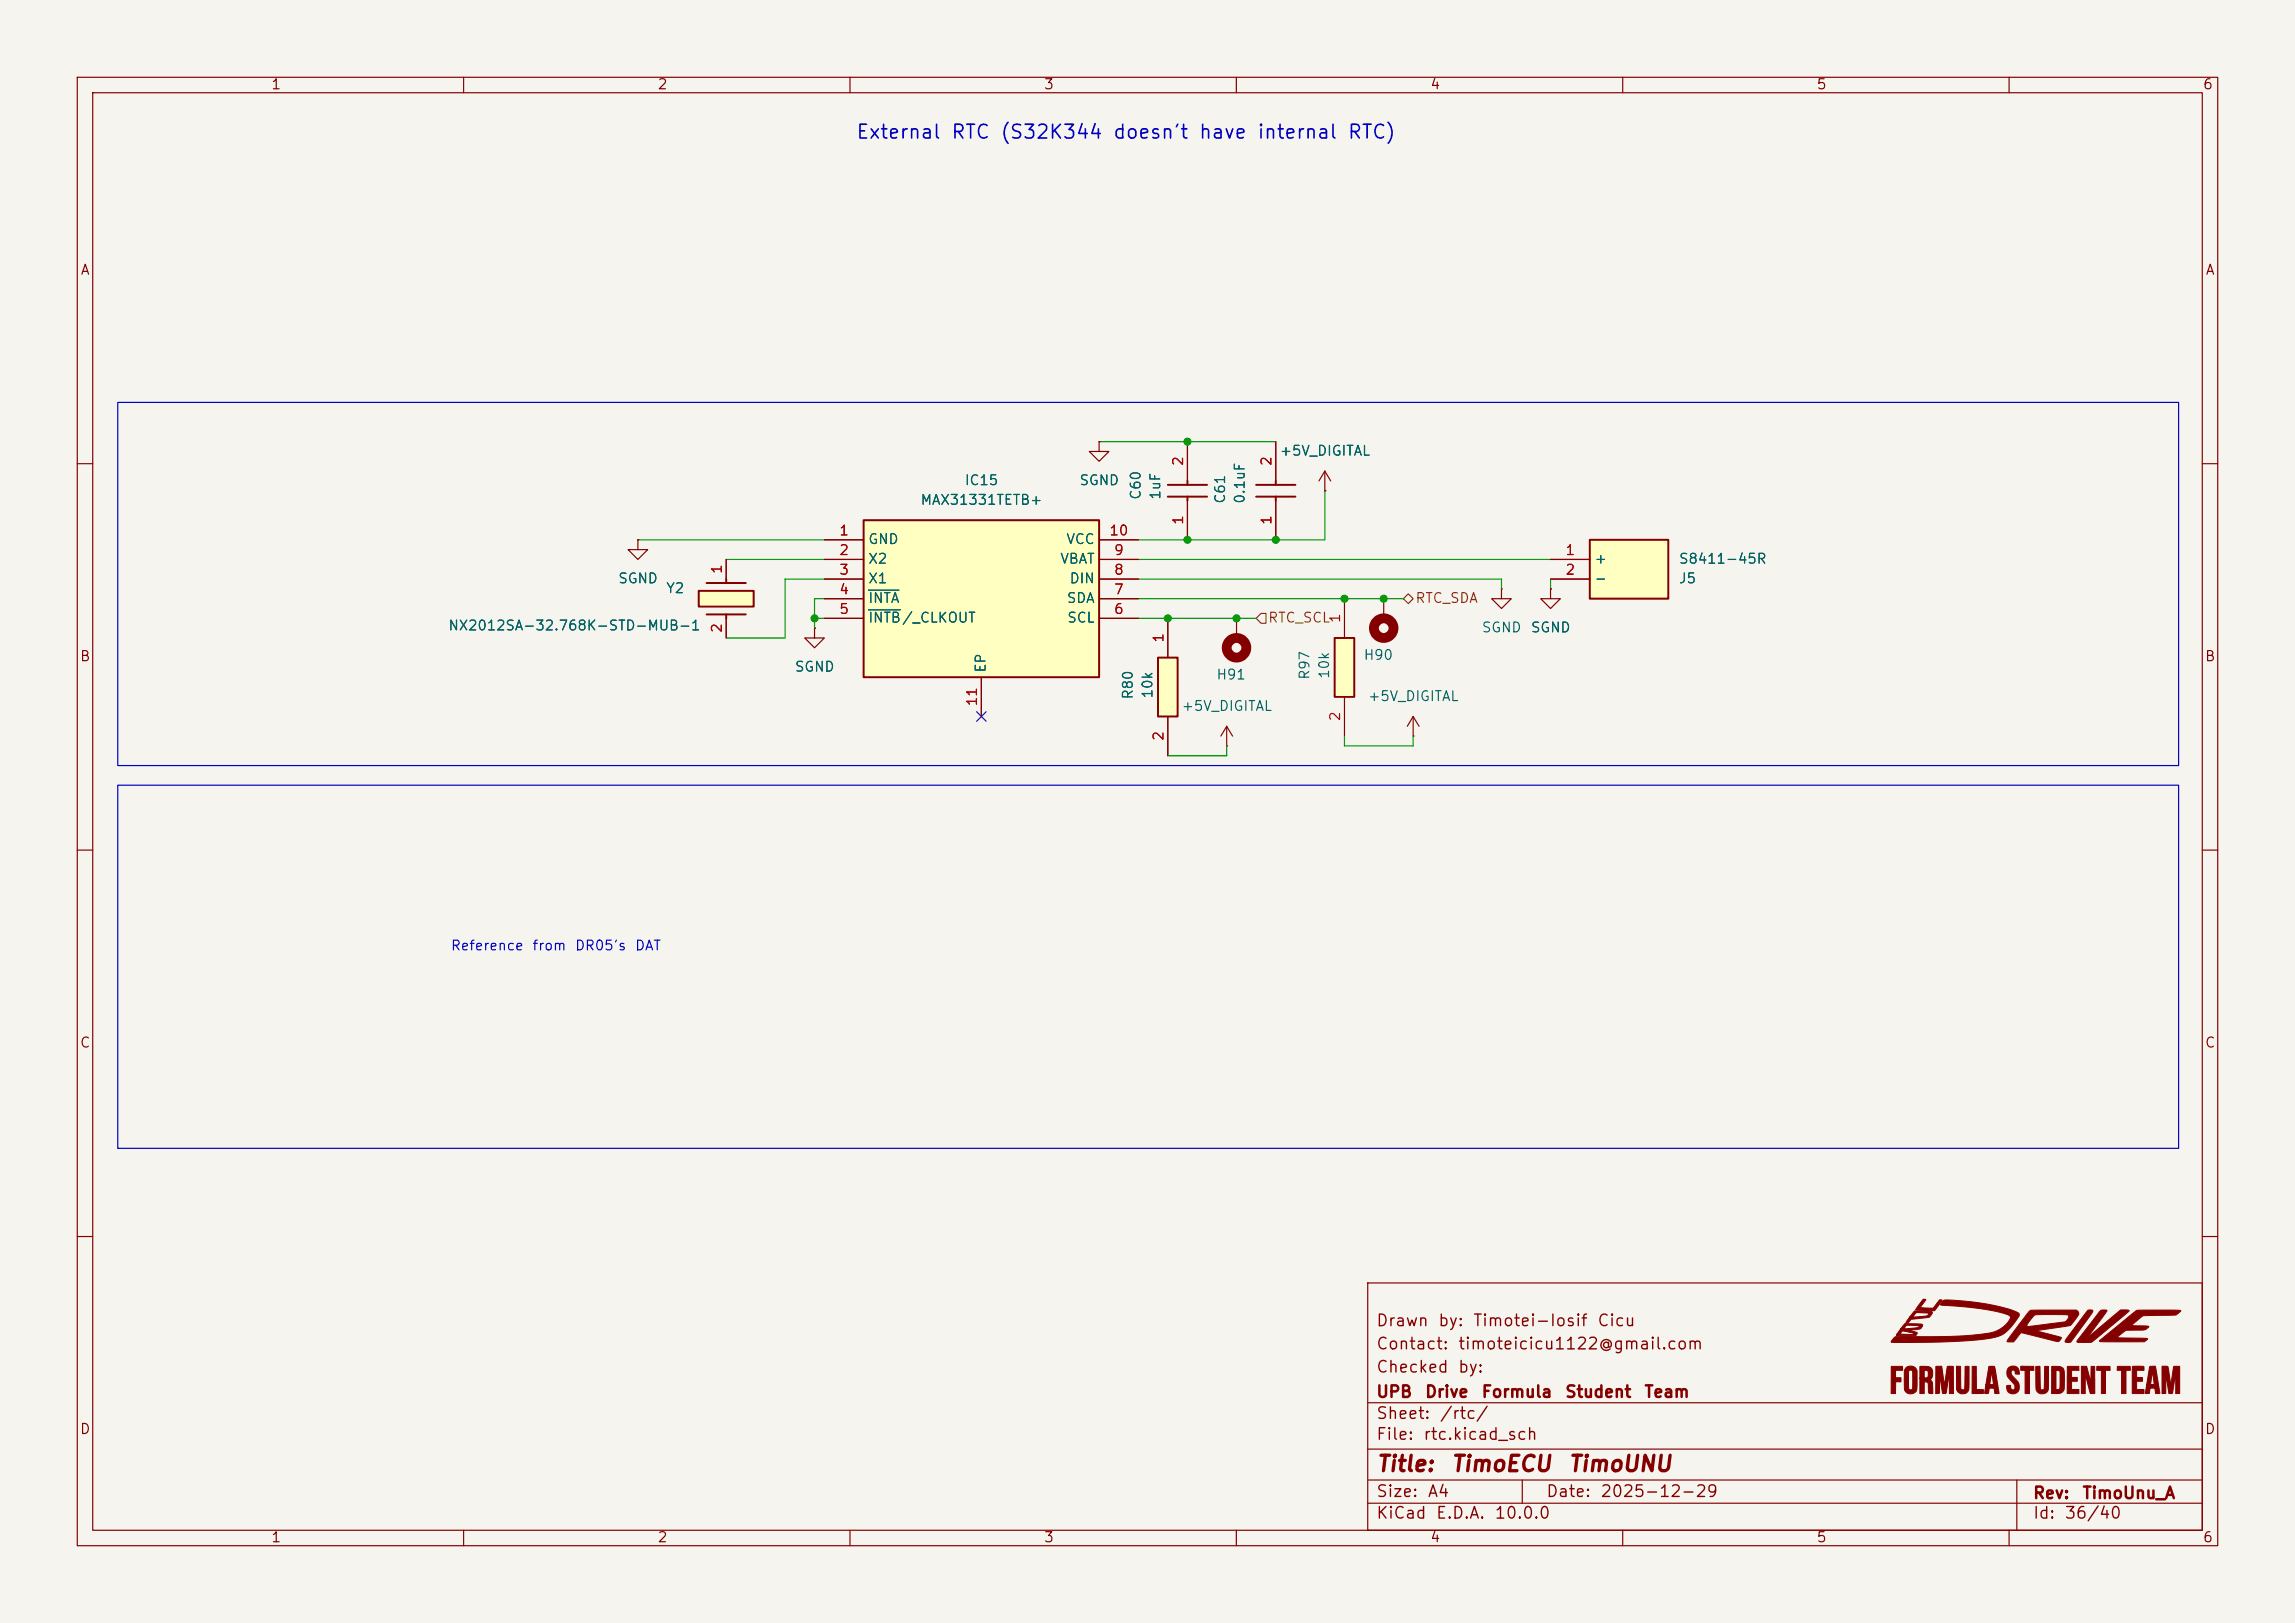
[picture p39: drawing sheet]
<svg xmlns="http://www.w3.org/2000/svg" width="297mm" height="210mm" viewBox="0 0 297 210" stroke-linecap="round" stroke-linejoin="round" font-family="sans-serif">
<defs><g id="words">
<g font-size="2" fill="#840000">
<text x="178" y="190.9">Title:</text>
<text x="187.7" y="190.9">TimoECU</text>
<text x="202.8" y="190.9">TimoUNU</text>
</g>
<g font-size="1.8" fill="#0000c2">
<text x="110.7" y="18.4">External</text>
<text x="123" y="18.4">RTC</text>
<text x="129.4" y="18.4">(S32K344</text>
<text x="143.9" y="18.4">doesn't</text>
<text x="155" y="18.4">have</text>
<text x="162.6" y="18.4">internal</text>
<text x="174.3" y="18.4">RTC)</text>
</g>
<g font-size="1.5" fill="#840000">
<text x="178" y="172">Drawn</text>
<text x="186" y="172">by:</text>
<text x="190.5" y="172">Timotei-Iosif</text>
<text x="206.6" y="172">Cicu</text>
<text x="178" y="178">Checked</text>
<text x="178" y="175">Contact:</text>
<text x="188.6" y="175">timoteicicu1122@gmail.com</text>
<text x="188.6" y="178">by:</text>
<text x="178" y="184">Sheet:</text>
<text x="178" y="181.2">UPB</text>
<text x="184.3" y="181.2">Drive</text>
<text x="186.2" y="184">/rtc/</text>
<text x="191.6" y="181.2">Formula</text>
<text x="202.4" y="181.2">Student</text>
<text x="212.7" y="181.2">Team</text>
<text x="178" y="186.7">File:</text>
<text x="184.1" y="186.7">rtc.kicad_sch</text>
<text x="178" y="196.9">KiCad</text>
<text x="178" y="194.1">Size:</text>
<text x="184.7" y="194.1">A4</text>
<text x="185.7" y="196.9">E.D.A.</text>
<text x="193.3" y="196.9">10.0.0</text>
<text x="200" y="194.1">Date:</text>
<text x="207" y="194.1">2025-12-29</text>
<text x="263" y="194.3">Rev:</text>
<text x="263" y="196.9">Id:</text>
<text x="267.1" y="196.9">36/40</text>
<text x="269.4" y="194.3">TimoUnu_A</text>
</g>
<g font-size="1.3" fill="#840000">
<text x="35" y="11.9">1</text>
<text x="85" y="11.9">2</text>
<text x="135" y="11.9">3</text>
<text x="185" y="11.9">4</text>
<text x="235" y="11.9">5</text>
<text x="285" y="11.9">6</text>
<text x="10.3" y="35.9">A</text>
<text x="285.3" y="35.9">A</text>
<text x="10.3" y="85.9">B</text>
<text x="285.3" y="85.9">B</text>
<text x="10.3" y="135.9">C</text>
<text x="285.3" y="135.9">C</text>
<text x="10.3" y="185.9">D</text>
<text x="285.3" y="185.9">D</text>
<text x="35" y="199.9">1</text>
<text x="85" y="199.9">2</text>
<text x="135" y="199.9">3</text>
<text x="185" y="199.9">4</text>
<text x="235" y="199.9">5</text>
<text x="285" y="199.9">6</text>
</g>
<g font-size="1.3" fill="#006464">
<text x="165.5" y="59.3">+5V_DIGITAL</text>
<text x="119" y="65.6">MAX31331TETB+</text>
<text x="124.8" y="63.1">IC15</text>
<text x="139.6" y="63.1">SGND</text>
<text x="147.9" y="64.8" transform="rotate(-90 147.9 64.8)">C60</text>
<text x="150.5" y="64.8" transform="rotate(-90 150.5 64.8)">1uF</text>
<text x="158.9" y="65.3" transform="rotate(-90 158.9 65.3)">C61</text>
<text x="161.4" y="65.3" transform="rotate(-90 161.4 65.3)">0.1uF</text>
<text x="112.3" y="70.7">GND</text>
<text x="137.9" y="70.7">VCC</text>
<text x="79.9" y="75.8">SGND</text>
<text x="86.1" y="77.1">Y2</text>
<text x="112.3" y="73.3">X2</text>
<text x="112.3" y="75.8">X1</text>
<text x="137.1" y="73.3">VBAT</text>
<text x="138.3" y="75.8">DIN</text>
<text x="206.2" y="73.3">+</text>
<text x="206.2" y="75.8">-</text>
<text x="217.2" y="75.8">J5</text>
<text x="217.2" y="73.3">S8411-45R</text>
<text x="57.9" y="81.9">NX2012SA-32.768K-STD-MUB-1</text>
<text x="112.3" y="78.3">INTA</text>
<text x="112.3" y="80.9">INTB/_CLKOUT</text>
<text x="138" y="78.3">SDA</text>
<text x="138" y="80.9">SCL</text>
<text x="191.7" y="82.1">SGND</text>
<text x="198" y="82.1">SGND</text>
<text x="102.8" y="87.2">SGND</text>
<text x="127.9" y="87.1" transform="rotate(-90 127.9 87.1)">EP</text>
<text x="157.3" y="88.2">H91</text>
<text x="169.8" y="88.1" transform="rotate(-90 169.8 88.1)">R97</text>
<text x="172.3" y="87.9" transform="rotate(-90 172.3 87.9)">10k</text>
<text x="176.4" y="85.7">H90</text>
<text x="146.9" y="90.6" transform="rotate(-90 146.9 90.6)">R80</text>
<text x="149.5" y="90.5" transform="rotate(-90 149.5 90.5)">10k</text>
<text x="152.8" y="92.3">+5V_DIGITAL</text>
<text x="176.9" y="91">+5V_DIGITAL</text>
</g>
<g font-size="1.3" fill="#a90000">
<text x="153.4" y="60.4" transform="rotate(-90 153.4 60.4)">2</text>
<text x="164.8" y="60.4" transform="rotate(-90 164.8 60.4)">2</text>
<text x="108.5" y="69.6">1</text>
<text x="143.5" y="69.6">10</text>
<text x="153.4" y="68" transform="rotate(-90 153.4 68)">1</text>
<text x="164.8" y="68" transform="rotate(-90 164.8 68)">1</text>
<text x="93.7" y="74.4" transform="rotate(-90 93.7 74.4)">1</text>
<text x="108.5" y="72.1">2</text>
<text x="108.5" y="74.7">3</text>
<text x="108.5" y="77.2">4</text>
<text x="144.1" y="77.2">7</text>
<text x="144.1" y="74.7">8</text>
<text x="144.1" y="72.1">9</text>
<text x="202.5" y="72.1">1</text>
<text x="202.5" y="74.7">2</text>
<text x="93.7" y="82" transform="rotate(-90 93.7 82)">2</text>
<text x="108.5" y="79.8">5</text>
<text x="144.1" y="79.8">6</text>
<text x="150.9" y="83.3" transform="rotate(-90 150.9 83.3)">1</text>
<text x="173.7" y="80.7" transform="rotate(-90 173.7 80.7)">1</text>
<text x="126.7" y="91.5" transform="rotate(-90 126.7 91.5)">11</text>
<text x="150.9" y="96" transform="rotate(-90 150.9 96)">2</text>
<text x="173.7" y="93.4" transform="rotate(-90 173.7 93.4)">2</text>
</g>
<g font-size="1.3" fill="#725600">
<text x="164" y="80.9">RTC_SCL</text>
<text x="183.1" y="78.3">RTC_SDA</text>
</g>
<g font-size="1.3" fill="#0000c2">
<text x="58.3" y="123.3">Reference</text>
<text x="68.8" y="123.3">from</text>
<text x="74.3" y="123.3">DR05's</text>
<text x="82.1" y="123.3">DAT</text>
</g>
</g></defs>
<path d="M0 0h297v210h-297z" fill="#f5f4ef" stroke="#f5f4ef" stroke-width=".13"/>
<g fill="none" stroke="#840000" stroke-width=".15">
<path d="M10 10h277v190h-277zM12 12h273v186h-273zM60 10v2M110 10v2M160 10v2M210 10v2M260 10v2M10 60h2M285 60h2M10 110h2M285 110h2M10 160h2"/>
<path d="M177 166h108v32h-108zM285 160h2M60 198v2M110 198v2M160 198v2M177 194.5h108M177 191.5h108M177 187.5h108M177 181.5h108M197 191.5v3M210 198v2M260 198v2"/>
<path d="M261 191.5v6.5"/>
</g>
<path d="M205.7 69.9h10.2v7.6h-10.2z" fill="#ffffc2"/>
<path d="M151.1 64.3h5.1M151.1 62.7h5.1M153.7 62.2v.5M153.7 64.3v.5M162.6 64.3h5M162.6 62.7h5M165.1 62.2v.5M165.1 64.3v.5M205.7 69.9h10.2v7.6h-10.2z" fill="none" stroke="#840000" stroke-width=".25"/>
<g fill="none" stroke="#840000" stroke-width=".15">
<path d="M142.2 57.2v1.2h1.3l-1.3 1.3-1.2-1.3h1.2M142.2 57.2h.1M153.7 57.2v5M165.1 57.2v5M153.7 64.8v5.1M165.1 64.8v5.1M171.4 63.5h.1M171.4 61l-.7 1.2M171.4 61l.8 1.2M171.4 61v2.5M179.1 77.5v2.5M200.7 72.4h5"/>
<path d="M200.7 74.9h5M105.4 81.3v1.3h1.3l-1.3 1.2-1.3-1.2h1.3M105.4 81.3h.1M182.9 95.3h.1M182.9 92.7l-.8 1.3M182.9 92.7l.7 1.3M182.9 92.7v2.6"/>
</g>
<circle cx="179.1" cy="81.3" r="1.27" fill="none" stroke="#840000" stroke-width="1.3"/>
<path d="M172.7 82.6h2.6v7.6h-2.6z" fill="#ffffc2"/>
<path d="M172.7 82.6h2.6v7.6h-2.6z" fill="none" stroke="#840000" stroke-width=".25"/>
<path d="M174 77.5v5.1M174 90.2v5.1" fill="none" stroke="#840000" stroke-width=".15"/>
<path d="M149.9 85.1h2.5v7.6h-2.5z" fill="#ffffc2"/>
<path d="M149.9 85.1h2.5v7.6h-2.5z" fill="none" stroke="#840000" stroke-width=".25"/>
<g fill="none" stroke="#840000" stroke-width=".15">
<path d="M82.5 69.9v1.2h1.3l-1.3 1.3-1.2-1.3h1.2M82.5 69.9h.1M194.3 76.2v1.3h1.3l-1.3 1.2-1.3-1.2h1.3M194.3 76.2h.1M200.7 76.2v1.3h1.2l-1.2 1.2-1.3-1.2h1.3M200.7 76.2h.1M151.1 80v5.1M151.1 92.7v5.1M158.7 96.5h.1M158.7 94l-.7 1.3M158.7 94l.8 1.3M158.7 94v2.5"/>
<path d="M160 80v2.6"/>
</g>
<g fill="#840000" stroke="#840000" stroke-width=".13">
<path d="M244.8 176.8h1.4v.5h-.9v1h.7v.5h-.7v1.5h-.6z"/>
<path d="M245.2 173l.8-.1a67.2 67.2 0 0 0 11.8-.5 3.4 3.4 0 0 0 2.4-2l-.1-.1a11.9 11.9 0 0 0-4.4-1l-4.4-.4-.2-.1a.85 .85 0 0 1 1.1-.6 27.1 27.1 0 0 1 8.8 1.6 .47 .47 0 0 1 .3 .4 .47 .47 0 0 1-.2 .4 4.8 4.8 0 0 1-4.1 2.7 88.8 88.8 0 0 1-12.3 .3z"/>
<path d="M247.8 169.6l1.4 .1a1.07 1.07 0 0 1 .9 .1l-.1 .2a.86 .86 0 0 1-1 .5l-1.7 .2-.2 .2a.28 .28 0 0 1-.4 .2 .97 .97 0 0 1 1.2-.7l.8-.1a.84 .84 0 0 0 .8-.2v-.2h-.9a.74 .74 0 0 0-1 .5h-.5z"/>
<path d="M246.7 177a.9 .9 0 0 1 1.4 .4v1.5a1.52 1.52 0 0 1-.2 1.2 .89 .89 0 0 1-1.1 .1 .89 .89 0 0 1-.4-1v-.7h.6v.4a1.06 1.06 0 0 0 .1 .9 .33 .33 0 0 0 .4-.1 .33 .33 0 0 0 0-.4v-1.5a.32 .32 0 0 0 0-.4 .32 .32 0 0 0-.5 0v1.1h-.6l.1-1.1z"/>
<path d="M246.5 171.3h2.2a.37 .37 0 0 1-.2 .7l-1.5 .2h.2a1.23 1.23 0 0 1 .9 .3l-.2 .4-2.5-.1 .1-.2h2.2l-.1-.1-1-.2a.47 .47 0 0 0-.7 .3h-.4l.5-.7 1.9-.1 .4-.1-.1-.2h-1.5l-.3 .4h-.4z"/>
<path d="M248.5 176.8h.6a.87 .87 0 0 1 .8 .3 .87 .87 0 0 1 .2 .9l-.1 .4-.2 .1a1.12 1.12 0 0 1 .3 1.2v.6h-.3l-.2-.1v-.6a.57 .57 0 0 0-.4-.8h-.2v1.5h-.5v-2h.5a.38 .38 0 0 0 .4 0 .38 .38 0 0 0 .1-.5 .39 .39 0 0 0 0-.4 .39 .39 0 0 0-.5-.1v1h-.5z"/>
<path d="M250.5 176.8h.8l.3 2.4 .4-2.1a.28 .28 0 0 1 .1-.3 .28 .28 0 0 1 .3 0h.4v3.5h-.5v-2.5l-.3 1.7a.92 .92 0 0 1-.2 .8l-.4-.1-.4-2.3v2.4h-.5z"/>
<path d="M248.9 168.1l.3 .1-.7 1 1.7 .1 .8-1.1h.3l-.9 1.4-2.5-.1z"/>
<path d="M253.2 176.8h.5v2.7a.27 .27 0 0 0 .3 .3 .27 .27 0 0 0 .3-.3v-2.7h.5v2.4a.87 .87 0 0 1-.5 1.1 .87 .87 0 0 1-1.1-.5z"/>
<path d="M255.2 176.8h.6v3h.9v.5h-1.5z"/>
<path d="M257.4 176.8h.6a.78 .78 0 0 1 .3 .8l.4 2.7h-.5l-.1-.7h-.7v.1a.47 .47 0 0 1-.2 .6h-.4l.2-1.1 1-.1-.3-1.6-.2 1.7h-.5z"/>
<path d="M262.7 169.6l.6-.1h5.4a.6 .6 0 0 1 0 1.1l-.1 .1a1.33 1.33 0 0 1-1 .9l-4 .6 3.1 .8a.52 .52 0 0 1-.7 .5l-4.4-1.1-.6 .7a.94 .94 0 0 1-1.2 .5l-.1-.1 .2-.2 1.3-1.8h1.1v.1h.2l4.1-.5a.95 .95 0 0 0 1-.4 .34 .34 0 0 0 .1-.5 .34 .34 0 0 0-.5-.1h-3.7a2.7 2.7 0 0 0-1.2 1.4h-1.1z"/>
<path d="M259.9 177a.85 .85 0 0 1 1-.2 .85 .85 0 0 1 .4 1h-.5v-.2a.28 .28 0 0 0-.4-.3 .28 .28 0 0 0-.1 .4l.2 .5a1.53 1.53 0 0 1 .8 1.6 .81 .81 0 0 1-1.1 .6 .81 .81 0 0 1-.4-1.1h.4v.3a.31 .31 0 0 0 .5 .2 .31 .31 0 0 0 0-.5l-.2-.4a1.49 1.49 0 0 1-.7-1.7z"/>
<path d="M261.5 176.8h1.7v.5h-.6v3h-.5v-3h-.6z"/>
<path d="M263.4 176.8h.6v2.7a.25 .25 0 0 0 .3 .3 .25 .25 0 0 0 .3-.2v-2.8h.5v2.4a.86 .86 0 0 1-.8 1.2 .86 .86 0 0 1-.8-1.2z"/>
<path d="M265.5 176.8h1a.76 .76 0 0 1 .7 1v1.4a.91 .91 0 0 1-.3 .9 .91 .91 0 0 1-.9 .2h-.5v-3h.6v2.5h.2a.3 .3 0 0 0 .3-.4v-1.9l-.3-.2h-.8z"/>
<path d="M270.2 169.6v-.1a.44 .44 0 0 1 .6 .2l-2.4 3.4a.73 .73 0 0 1-.7 .6h-.4v-.3z"/>
<path d="M267.5 176.8h1.5v.5h-.9v.9h.7v.5h-.7v1.1h.9v.5h-1.5z"/>
<path d="M269.4 176.8h.6l.6 2v-2h.5v3.5h-.6l-.6-2.5v2.5h-.5z"/>
<path d="M271.8 169.7l.3-.2 .6 .1-2.5 3.4 3.7-3a1.09 1.09 0 0 1 1.3-.5l.3 .1a1.5 1.5 0 0 1-.8 .7l-3.3 2.8a1.42 1.42 0 0 1-.9 .6h-1.5l-.2-.1z"/>
<path d="M271.4 176.8h1.7v.5h-.6v3h-.6v-3h-.6z"/>
<path d="M271.7 173.5l4.8-3.9 5.3-.1 .4 .1-.1 .2a1.11 1.11 0 0 1-1.2 .4h-2.9a1.17 1.17 0 0 0-1.3 .5l-.8 .8 2.2 .2a1.2 1.2 0 0 1-1.2 .4h-.8a1.39 1.39 0 0 0-1.3 .2l-.8 .8h2.8a1.63 1.63 0 0 1 1.1 .2l-.4 .3h-5.5h-.2z"/>
<path d="M274 176.8h1.7v.5h-.6v3h-.5v-3h-.6z"/>
<path d="M276 176.8h1.4l.1 .5h-1v.9l.8 .1v.4h-.8v1.1h1v.5h-1.6z"/>
<path d="M278.2 176.8h.7l.6 3.5h-.5l-.1-.3a.27 .27 0 0 0 0-.3 .27 .27 0 0 0-.3-.1l-.3 .1-.1 .6h-.6l.2-1.1 1-.1-.2-1.5-.3 1.6h-.5z"/>
<path d="M279.8 176.8l.8 .1 .3 2.3 .3-2.1a.28 .28 0 0 1 .2-.3 .28 .28 0 0 1 .3 0h.4v3.5h-.5l-.1-2.5-.3 2.2a.28 .28 0 0 1-.1 .3 .28 .28 0 0 1-.3 0h-.1l-.4-2.4v2.4h-.5z"/>
</g>
<circle cx="160" cy="83.8" r="1.27" fill="none" stroke="#840000" stroke-width="1.3"/>
<path d="M90.4 76.5h7.1v2h-7.1z" fill="#ffffc2"/>
<path d="M90.4 76.5h7.1v2h-7.1zM91.4 79.5h5.1M91.4 75.4h5.1M94 74.9v.5M94 79.5v.5" fill="none" stroke="#840000" stroke-width=".25"/>
<path d="M94 72.4v2.5M94 80v2.6" fill="none" stroke="#840000" stroke-width=".15"/>
<path d="M111.8 67.3h30.4v20.3h-30.4z" fill="#ffffc2"/>
<path d="M111.8 67.3h30.4v20.3h-30.4z" fill="none" stroke="#840000" stroke-width=".25"/>
<g fill="none" stroke="#840000" stroke-width=".15">
<path d="M142.2 57.2h.1M153.7 57.2v5M165.1 57.2v5M82.5 69.9h.1M94 72.4v2.5M106.7 69.9h5.1M106.7 72.4h5.1M106.7 74.9h5.1M106.7 77.5h5.1M142.2 69.9h5.1M142.2 72.4h5.1M142.2 74.9h5.1"/>
<path d="M142.2 77.5h5.1M153.7 64.8v5.1M165.1 64.8v5.1M171.4 63.5h.1M200.7 76.2h.1M200.7 72.4h5M200.7 74.9h5M94 80v2.6M105.4 81.3h.1M106.7 80h5.1M127 87.6v5.1M142.2 80h5.1"/>
<path d="M151.1 80v5.1M151.1 92.7v5.1"/>
</g>
<path d="M112.4 76.4h3.9M112.4 78.9h4.1" fill="none" stroke="#006464" stroke-width=".15"/>
<path d="M163.2 79.4h.6v1.2h-.6l-.6-.6zM181.6 77.5l.6-.7 .7 .7-.7 .6z" fill="none" stroke="#725600" stroke-width=".15"/>
<g fill="none" stroke="#009600" stroke-width=".15">
<path d="M142.2 57.2h22.9M82.5 69.9h24.2M94 72.4h12.7M106.7 74.9h-5.1v7.7h-7.6M106.7 77.5h-1.3v3.8M147.3 72.4h53.4M147.3 77.5h34.3M147.3 74.9h47v1.3M171.4 63.5v6.4h-24.1M200.7 74.9v1.3M105.4 80h1.3M147.3 80h15.3"/>
<path d="M158.7 96.5v1.3h-7.6M174 95.3v1.2h8.9v-1.2"/>
</g>
<path d="M126.4 92.1l1.2 1.2M127.6 92.1l-1.2 1.2" fill="none" stroke="#000084" stroke-width=".15"/>
<path d="M15.2 52.1h266.7v47h-266.7zM15.2 101.6h266.7v47h-266.7z" fill="none" stroke="#0000c2" stroke-width=".15"/>
<g fill="#009600" stroke="#009600" stroke-width=".13">
<circle cx="165.1" cy="69.9" r=".46"/>
<circle cx="153.7" cy="57.2" r=".46"/>
<circle cx="179.1" cy="77.5" r=".46"/>
<circle cx="153.7" cy="69.9" r=".46"/>
<circle cx="160" cy="80" r=".46"/>
<circle cx="174" cy="77.5" r=".46"/>
<circle cx="151.1" cy="80" r=".46"/>
<circle cx="105.4" cy="80" r=".46"/>
</g>
<use href="#words"/>
</svg>
